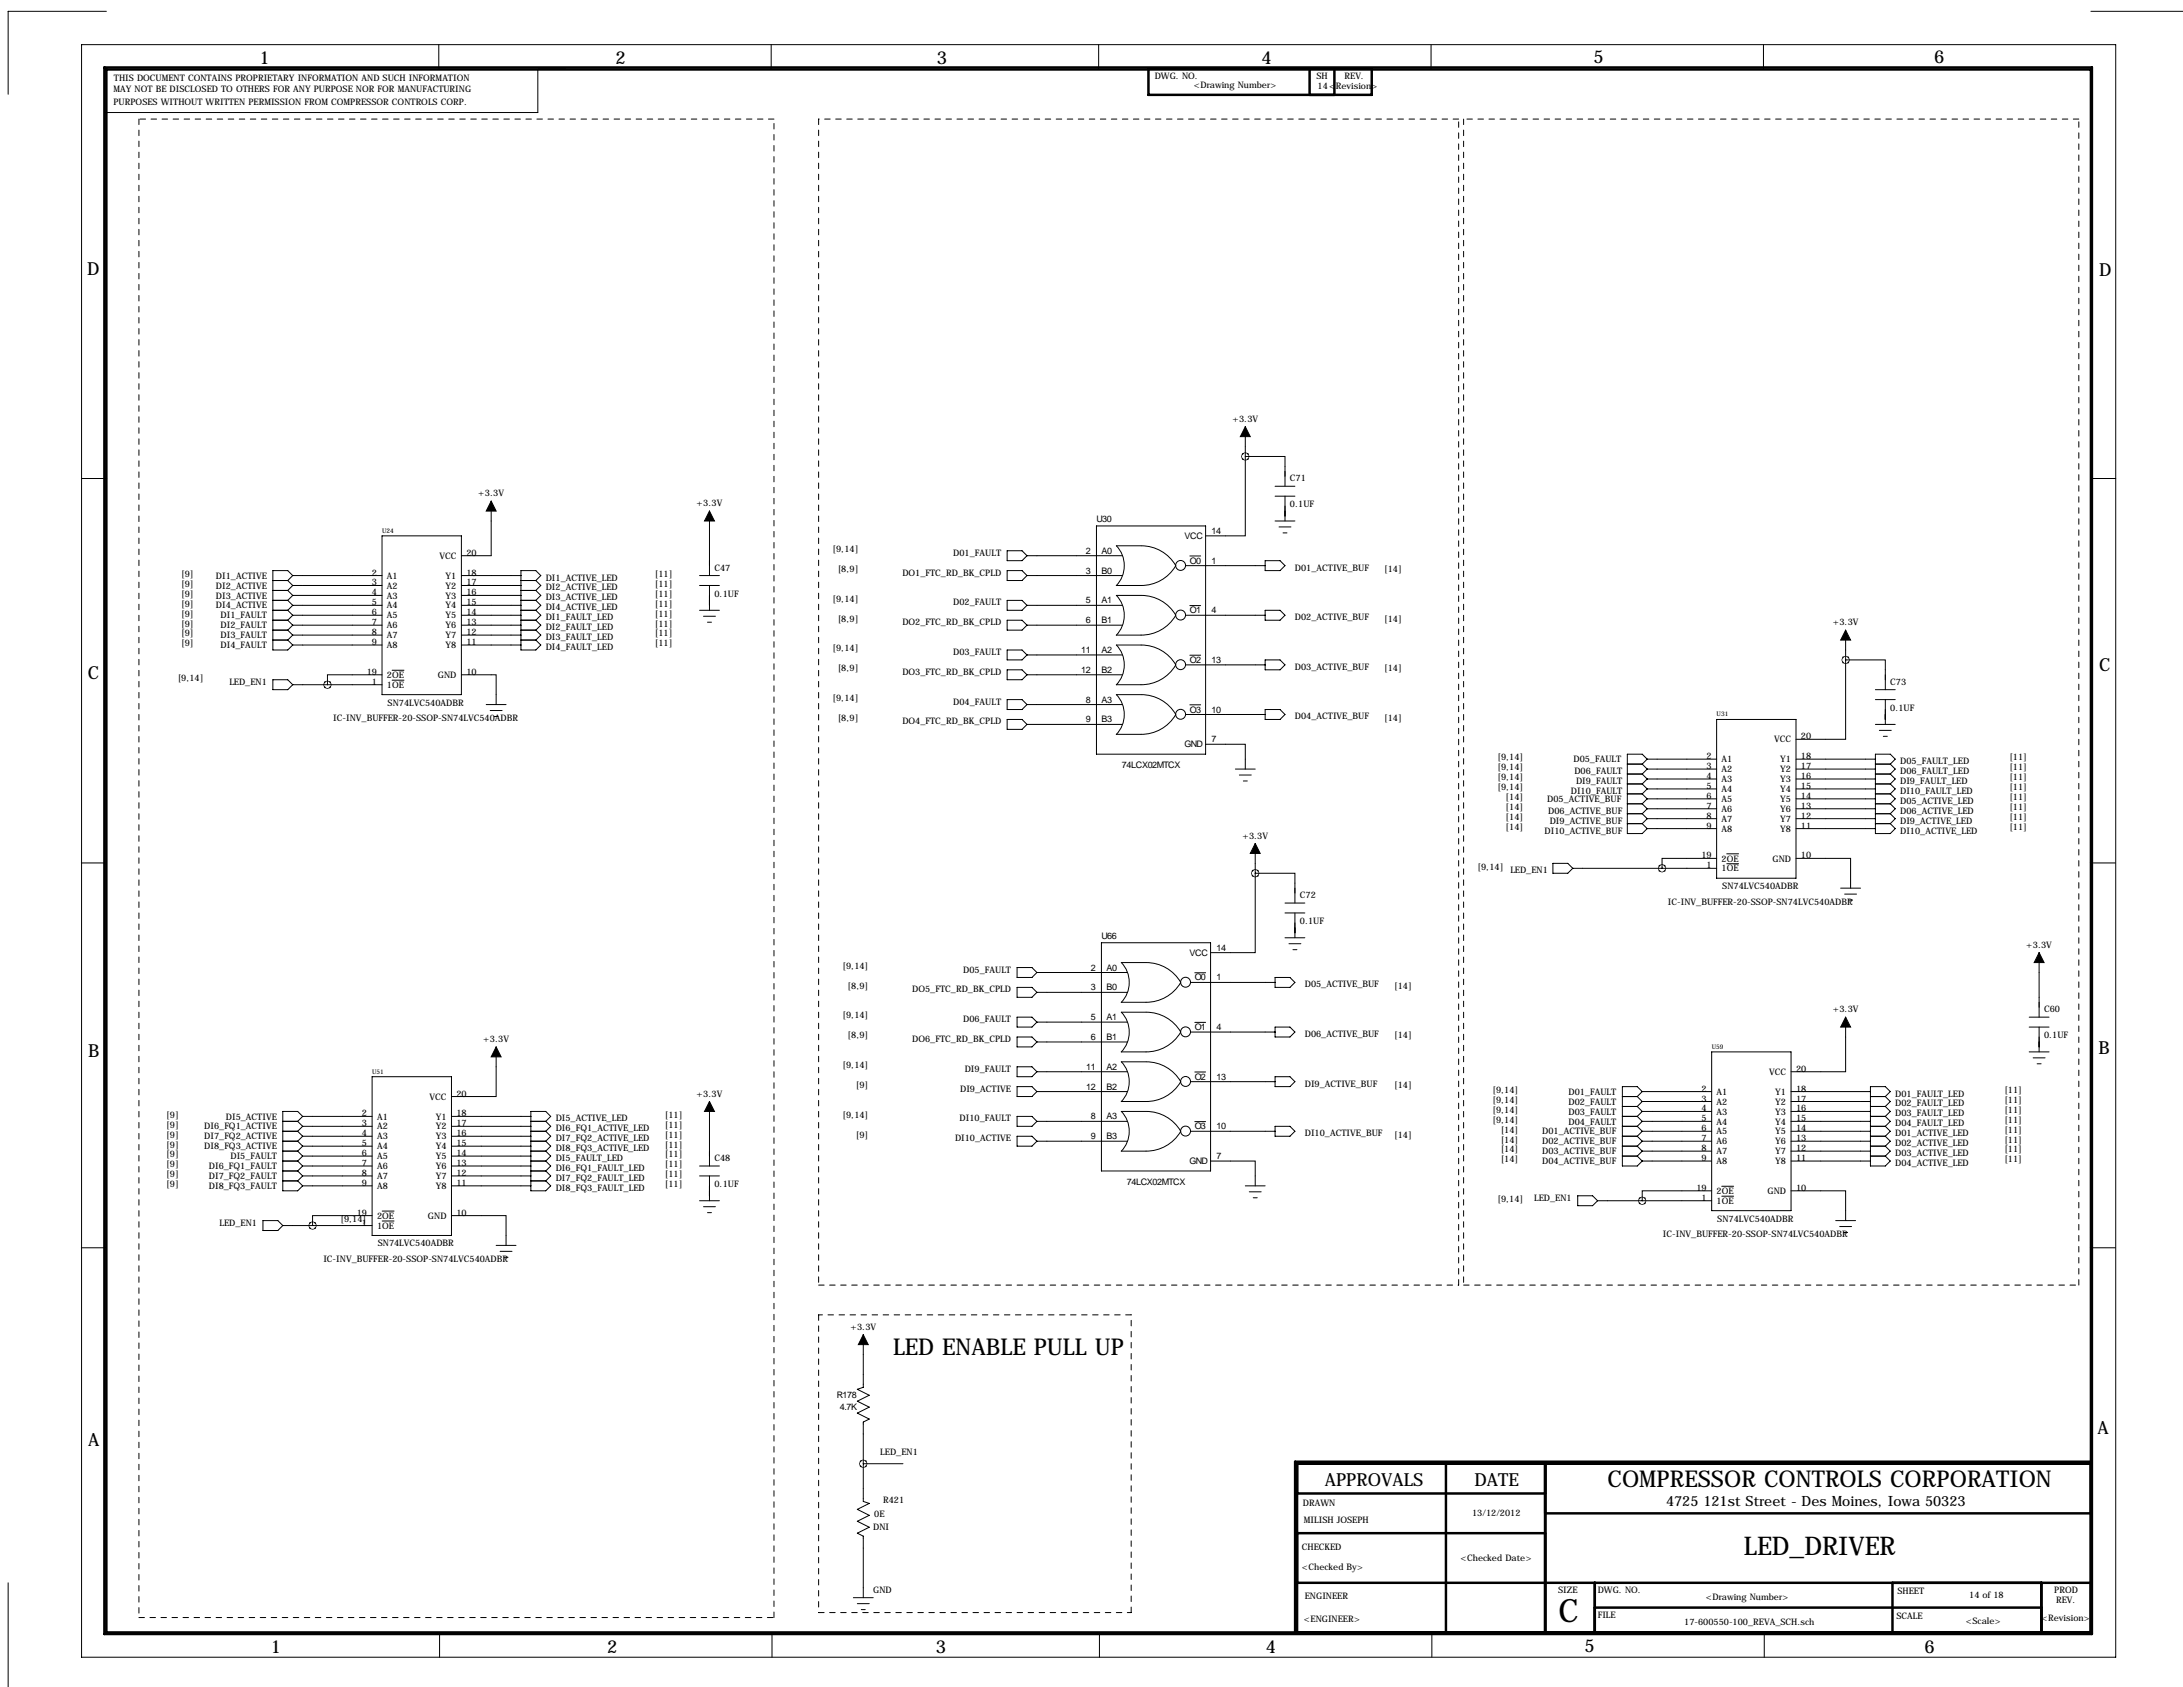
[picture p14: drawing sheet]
<svg xmlns="http://www.w3.org/2000/svg" width="559mm" height="432mm" viewBox="0 0 559 432" stroke-linecap="round" stroke-linejoin="round" font-family="sans-serif">
<defs><g id="words">
<text font-size="8.2" x="399" y="415.1">C</text>
<text font-size="6.6" x="446.4" y="398">LED_DRIVER</text>
<g font-size="5.9">
<text x="228.6" y="346.7">LED ENABLE PULL UP</text>
<text x="411.5" y="380.5">COMPRESSOR CONTROLS CORPORATION</text>
</g>
<g font-size="4.6">
<text x="66.4" y="16.3">1</text>
<text x="157.5" y="16.3">2</text>
<text x="239.8" y="16.3">3</text>
<text x="322.9" y="16.3">4</text>
<text x="407.9" y="16.1">5</text>
<text x="495.1" y="16.1">6</text>
<text x="22.4" y="70.4">D</text>
<text x="537.4" y="70.7">D</text>
<text x="22.5" y="173.7">C</text>
<text x="537.3" y="171.7">C</text>
<text x="537.2" y="269.7">B</text>
<text x="22.6" y="270.6">B</text>
<text x="22.6" y="370.1">A</text>
<text x="537" y="367">A</text>
<text x="339.1" y="380.2">APPROVALS</text>
<text x="377.4" y="380.2">DATE</text>
<text x="69.3" y="423.1">1</text>
<text x="155.4" y="423.1">2</text>
<text x="239.6" y="423.1">3</text>
<text x="324" y="423">4</text>
<text x="405.6" y="422.9">5</text>
<text x="492.7" y="423.1">6</text>
</g>
<text font-size="3.6" x="426.5" y="385.6">4725 121st Street - Des Moines, Iowa 50323</text>
<g font-size="2.3">
<text x="29.1" y="23.7">MAY NOT BE DISCLOSED TO OTHERS FOR ANY PURPOSE NOR FOR MANUFACTURING</text>
<text x="29.2" y="20.8">THIS DOCUMENT CONTAINS PROPRIETARY INFORMATION AND SUCH INFORMATION</text>
<text x="295.6" y="20.2">DWG. NO.</text>
<text x="305.6" y="22.7">&lt;Drawing Number&gt;</text>
<text x="337" y="20.2">SH</text>
<text x="337.3" y="22.9">14&lt;Revision&gt;</text>
<text x="344.2" y="20.3">REV.</text>
<text x="29.1" y="26.8">PURPOSES WITHOUT WRITTEN PERMISSION FROM COMPRESSOR CONTROLS CORP.</text>
<text x="315.5" y="108">+3.3V</text>
<text x="330.2" y="123.2">C71</text>
<text x="122.4" y="127">+3.3V</text>
<text x="178.3" y="129.5">+3.3V</text>
<text x="330.2" y="129.9">0.1UF</text>
<text x="280.7" y="133.6">U30</text>
<text x="303.2" y="137.9">VCC</text>
<text x="310.1" y="136.7">14</text>
<text x="112.5" y="143">VCC</text>
<text x="119.4" y="142.2">20</text>
<text x="213.1" y="141.3">[9,14]</text>
<text x="244" y="142.2">D01_FAULT</text>
<text x="278" y="141.7">2</text>
<text x="281.9" y="141.7">A0</text>
<text x="46.4" y="147.7">[9]</text>
<text x="55.3" y="148.1">DI1_ACTIVE</text>
<text x="95.2" y="147.3">2</text>
<text x="95.2" y="149.9">3</text>
<text x="99.1" y="148.1">A1</text>
<text x="114.1" y="148.1">Y1</text>
<text x="119.4" y="149.9">17</text>
<text x="119.4" y="147.3">18</text>
<text x="139.7" y="148.6">DI1_ACTIVE_LED</text>
<text x="167.6" y="147.7">[11]</text>
<text x="182.9" y="146.1">C47</text>
<text x="214.4" y="146.4">[8,9]</text>
<text x="231" y="147.3">DO1_FTC_RD_BK_CPLD</text>
<text x="278" y="146.8">3</text>
<text x="281.9" y="146.8">B0</text>
<text x="304.6" y="144.3">O0</text>
<text x="310.1" y="144.3">1</text>
<text x="331.5" y="146.1">D01_ACTIVE_BUF</text>
<text x="354.3" y="146.4">[14]</text>
<text x="46.4" y="150.2">[9]</text>
<text x="46.4" y="152.7">[9]</text>
<text x="46.4" y="155.3">[9]</text>
<text x="55.3" y="150.7">DI2_ACTIVE</text>
<text x="55.3" y="153.2">DI3_ACTIVE</text>
<text x="55.3" y="155.7">DI4_ACTIVE</text>
<text x="95.2" y="152.4">4</text>
<text x="95.2" y="154.9">5</text>
<text x="99.1" y="150.7">A2</text>
<text x="99.1" y="153.2">A3</text>
<text x="99.1" y="155.7">A4</text>
<text x="114.1" y="155.7">Y4</text>
<text x="114.1" y="153.2">Y3</text>
<text x="114.1" y="150.7">Y2</text>
<text x="119.4" y="154.9">15</text>
<text x="119.4" y="152.4">16</text>
<text x="139.7" y="151.1">DI2_ACTIVE_LED</text>
<text x="139.7" y="153.7">DI3_ACTIVE_LED</text>
<text x="167.6" y="150.2">[11]</text>
<text x="167.6" y="152.7">[11]</text>
<text x="167.6" y="155.3">[11]</text>
<text x="182.9" y="152.7">0.1UF</text>
<text x="213.1" y="154">[9,14]</text>
<text x="244" y="154.9">D02_FAULT</text>
<text x="278" y="154.4">5</text>
<text x="281.9" y="154.4">A1</text>
<text x="46.4" y="157.8">[9]</text>
<text x="46.4" y="160.4">[9]</text>
<text x="56.5" y="158.3">DI1_FAULT</text>
<text x="56.5" y="160.8">DI2_FAULT</text>
<text x="95.2" y="157.5">6</text>
<text x="95.2" y="160">7</text>
<text x="99.1" y="158.3">A5</text>
<text x="99.1" y="160.8">A6</text>
<text x="114.1" y="160.8">Y6</text>
<text x="114.1" y="158.3">Y5</text>
<text x="119.4" y="160">13</text>
<text x="119.4" y="157.5">14</text>
<text x="139.7" y="156.2">DI4_ACTIVE_LED</text>
<text x="139.7" y="158.8">DI1_FAULT_LED</text>
<text x="139.7" y="161.3">DI2_FAULT_LED</text>
<text x="167.6" y="157.8">[11]</text>
<text x="167.6" y="160.4">[11]</text>
<text x="214.4" y="159.1">[8,9]</text>
<text x="231" y="160">DO2_FTC_RD_BK_CPLD</text>
<text x="278" y="159.5">6</text>
<text x="281.9" y="159.5">B1</text>
<text x="304.6" y="157">O1</text>
<text x="310.1" y="157">4</text>
<text x="331.5" y="158.8">D02_ACTIVE_BUF</text>
<text x="354.3" y="159.1">[14]</text>
<text x="469.1" y="160">+3.3V</text>
<text x="46.4" y="162.9">[9]</text>
<text x="46.4" y="165.4">[9]</text>
<text x="56.5" y="163.4">DI3_FAULT</text>
<text x="56.5" y="165.9">DI4_FAULT</text>
<text x="95.2" y="162.6">8</text>
<text x="95.2" y="165.1">9</text>
<text x="99.1" y="163.4">A7</text>
<text x="99.1" y="165.9">A8</text>
<text x="114.1" y="165.9">Y8</text>
<text x="114.1" y="163.4">Y7</text>
<text x="119.4" y="165.1">11</text>
<text x="119.4" y="162.6">12</text>
<text x="139.7" y="163.8">DI3_FAULT_LED</text>
<text x="139.7" y="166.4">DI4_FAULT_LED</text>
<text x="167.6" y="162.9">[11]</text>
<text x="167.6" y="165.4">[11]</text>
<text x="213.1" y="166.7">[9,14]</text>
<text x="244" y="167.6">D03_FAULT</text>
<text x="276.8" y="167.1">11</text>
<text x="281.9" y="167.1">A2</text>
<text x="93.9" y="172.7">19</text>
<text x="99.1" y="173.5">2OE</text>
<text x="112.1" y="173.5">GND</text>
<text x="119.4" y="172.7">10</text>
<text x="214.4" y="171.8">[8,9]</text>
<text x="231" y="172.7">DO3_FTC_RD_BK_CPLD</text>
<text x="276.8" y="172.2">12</text>
<text x="281.9" y="172.2">B2</text>
<text x="304.6" y="169.7">O2</text>
<text x="310.1" y="169.7">13</text>
<text x="331.5" y="171.5">D03_ACTIVE_BUF</text>
<text x="354.3" y="171.8">[14]</text>
<text x="45.5" y="174.3">[9,14]</text>
<text x="58.7" y="175.3">LED_EN1</text>
<text x="95.2" y="175.3">1</text>
<text x="99.1" y="176.1">1OE</text>
<text x="213.1" y="179.4">[9,14]</text>
<text x="278" y="179.8">8</text>
<text x="281.9" y="179.8">A3</text>
<text x="483.9" y="175.3">C73</text>
<text x="85.3" y="184.7">IC-INV_BUFFER-20-SSOP-SN74LVC540ADBR</text>
<text x="99.2" y="180.6">SN74LVC540ADBR</text>
<text x="214.4" y="184.5">[8,9]</text>
<text x="231" y="185.4">DO4_FTC_RD_BK_CPLD</text>
<text x="244" y="180.3">D04_FAULT</text>
<text x="278" y="184.9">9</text>
<text x="281.9" y="184.9">B3</text>
<text x="304.6" y="182.4">O3</text>
<text x="310.1" y="182.4">10</text>
<text x="331.5" y="184.1">D04_ACTIVE_BUF</text>
<text x="354.3" y="184.5">[14]</text>
<text x="483.9" y="182">0.1UF</text>
<text x="303.2" y="191.3">GND</text>
<text x="310.1" y="190">7</text>
<text x="454.1" y="190">VCC</text>
<text x="461" y="189.2">20</text>
<text x="287.2" y="196.6">74LCX02MTCX</text>
<text x="383.3" y="194.7">[9,14]</text>
<text x="383.3" y="197.2">[9,14]</text>
<text x="402.8" y="195.1">D05_FAULT</text>
<text x="436.8" y="194.3">2</text>
<text x="436.8" y="196.8">3</text>
<text x="440.7" y="195.1">A1</text>
<text x="440.7" y="197.7">A2</text>
<text x="455.7" y="197.7">Y2</text>
<text x="455.7" y="195.1">Y1</text>
<text x="461" y="196.8">17</text>
<text x="461" y="194.3">18</text>
<text x="486.4" y="195.6">D05_FAULT_LED</text>
<text x="514.3" y="194.7">[11]</text>
<text x="514.3" y="197.2">[11]</text>
<text x="383.3" y="199.7">[9,14]</text>
<text x="383.3" y="202.3">[9,14]</text>
<text x="402.1" y="203.2">DI10_FAULT</text>
<text x="403" y="198.1">D06_FAULT</text>
<text x="403.4" y="200.7">DI9_FAULT</text>
<text x="436.8" y="199.4">4</text>
<text x="436.8" y="201.9">5</text>
<text x="440.7" y="200.2">A3</text>
<text x="440.7" y="202.7">A4</text>
<text x="455.7" y="202.7">Y4</text>
<text x="455.7" y="200.2">Y3</text>
<text x="461" y="201.9">15</text>
<text x="461" y="199.4">16</text>
<text x="486.4" y="198.1">D06_FAULT_LED</text>
<text x="486.4" y="200.7">DI9_FAULT_LED</text>
<text x="486.4" y="203.2">DI10_FAULT_LED</text>
<text x="514.3" y="199.7">[11]</text>
<text x="514.3" y="202.3">[11]</text>
<text x="385.4" y="204.8">[14]</text>
<text x="385.4" y="207.4">[14]</text>
<text x="385.4" y="209.9">[14]</text>
<text x="396.1" y="205.3">D05_ACTIVE_BUF</text>
<text x="396.3" y="208.3">D06_ACTIVE_BUF</text>
<text x="436.8" y="204.5">6</text>
<text x="436.8" y="207">7</text>
<text x="436.8" y="209.5">8</text>
<text x="440.7" y="205.3">A5</text>
<text x="440.7" y="207.8">A6</text>
<text x="455.7" y="207.8">Y6</text>
<text x="455.7" y="205.3">Y5</text>
<text x="461" y="209.5">12</text>
<text x="461" y="207">13</text>
<text x="461" y="204.5">14</text>
<text x="486.4" y="205.7">D05_ACTIVE_LED</text>
<text x="486.4" y="208.3">D06_ACTIVE_LED</text>
<text x="514.3" y="204.8">[11]</text>
<text x="514.3" y="207.4">[11]</text>
<text x="514.3" y="209.9">[11]</text>
<text x="318" y="214.6">+3.3V</text>
<text x="385.4" y="212.4">[14]</text>
<text x="395.4" y="213.4">DI10_ACTIVE_BUF</text>
<text x="396.7" y="210.8">DI9_ACTIVE_BUF</text>
<text x="436.8" y="212.1">9</text>
<text x="440.7" y="210.4">A7</text>
<text x="440.7" y="212.9">A8</text>
<text x="455.7" y="212.9">Y8</text>
<text x="455.7" y="210.4">Y7</text>
<text x="461" y="212.1">11</text>
<text x="486.4" y="210.8">DI9_ACTIVE_LED</text>
<text x="486.4" y="213.4">DI10_ACTIVE_LED</text>
<text x="514.3" y="212.4">[11]</text>
<text x="435.5" y="219.7">19</text>
<text x="440.7" y="220.5">2OE</text>
<text x="453.7" y="220.5">GND</text>
<text x="461" y="219.7">10</text>
<text x="378.2" y="222.6">[9,14]</text>
<text x="386.6" y="223.5">LED_EN1</text>
<text x="436.8" y="222.2">1</text>
<text x="440.7" y="223.1">1OE</text>
<text x="440.8" y="227.6">SN74LVC540ADBR</text>
<text x="332.7" y="229.9">C72</text>
<text x="426.9" y="231.6">IC-INV_BUFFER-20-SSOP-SN74LVC540ADBR</text>
<text x="332.7" y="236.6">0.1UF</text>
<text x="281.9" y="240.3">U66</text>
<text x="304.5" y="244.6">VCC</text>
<text x="311.4" y="243.3">14</text>
<text x="518.7" y="242.6">+3.3V</text>
<text x="215.7" y="248">[9,14]</text>
<text x="246.6" y="248.9">D05_FAULT</text>
<text x="279.2" y="248.4">2</text>
<text x="283.2" y="248.4">A0</text>
<text x="305.8" y="251">O0</text>
<text x="311.4" y="251">1</text>
<text x="217" y="253.1">[8,9]</text>
<text x="233.5" y="254">DO5_FTC_RD_BK_CPLD</text>
<text x="279.2" y="253.5">3</text>
<text x="283.2" y="253.5">B0</text>
<text x="334" y="252.7">D05_ACTIVE_BUF</text>
<text x="356.9" y="253.1">[14]</text>
<text x="215.7" y="260.7">[9,14]</text>
<text x="246.6" y="261.6">D06_FAULT</text>
<text x="279.2" y="261.1">5</text>
<text x="283.2" y="261.1">A1</text>
<text x="305.8" y="263.7">O1</text>
<text x="311.4" y="263.7">4</text>
<text x="469.1" y="259.1">+3.3V</text>
<text x="523.2" y="259.1">C60</text>
<text x="123.7" y="266.7">+3.3V</text>
<text x="217" y="265.8">[8,9]</text>
<text x="233.5" y="266.7">DO6_FTC_RD_BK_CPLD</text>
<text x="279.2" y="266.2">6</text>
<text x="283.2" y="266.2">B1</text>
<text x="334" y="265.4">D06_ACTIVE_BUF</text>
<text x="356.9" y="265.8">[14]</text>
<text x="523.2" y="265.8">0.1UF</text>
<text x="215.7" y="273.4">[9,14]</text>
<text x="247" y="274.3">DI9_FAULT</text>
<text x="278" y="273.8">11</text>
<text x="283.2" y="273.8">A2</text>
<text x="452.9" y="275.1">VCC</text>
<text x="459.7" y="274.3">20</text>
<text x="110" y="281.5">VCC</text>
<text x="116.8" y="280.7">20</text>
<text x="178.3" y="280.7">+3.3V</text>
<text x="219.1" y="278.5">[9]</text>
<text x="245.8" y="279.4">DI9_ACTIVE</text>
<text x="278" y="278.9">12</text>
<text x="283.2" y="278.9">B2</text>
<text x="305.8" y="276.4">O2</text>
<text x="311.4" y="276.4">13</text>
<text x="334" y="278.1">DI9_ACTIVE_BUF</text>
<text x="356.9" y="278.5">[14]</text>
<text x="382" y="279.7">[9,14]</text>
<text x="401.5" y="280.2">D01_FAULT</text>
<text x="435.6" y="279.4">2</text>
<text x="435.6" y="281.9">3</text>
<text x="439.4" y="280.2">A1</text>
<text x="454.4" y="280.2">Y1</text>
<text x="459.7" y="281.9">17</text>
<text x="459.7" y="279.4">18</text>
<text x="485.1" y="280.7">D01_FAULT_LED</text>
<text x="513.1" y="279.7">[11]</text>
<text x="42.6" y="286.1">[9]</text>
<text x="57.8" y="286.6">DI5_ACTIVE</text>
<text x="92.7" y="285.8">2</text>
<text x="96.5" y="286.6">A1</text>
<text x="111.5" y="286.6">Y1</text>
<text x="116.8" y="285.8">18</text>
<text x="142.2" y="287">DI5_ACTIVE_LED</text>
<text x="170.2" y="286.1">[11]</text>
<text x="215.7" y="286.1">[9,14]</text>
<text x="245.6" y="287">DI10_FAULT</text>
<text x="279.2" y="286.5">8</text>
<text x="283.2" y="286.5">A3</text>
<text x="382" y="282.3">[9,14]</text>
<text x="382" y="284.8">[9,14]</text>
<text x="382" y="287.4">[9,14]</text>
<text x="401.5" y="282.7">D02_FAULT</text>
<text x="401.5" y="285.3">D03_FAULT</text>
<text x="401.5" y="287.8">D04_FAULT</text>
<text x="435.6" y="284.5">4</text>
<text x="435.6" y="287">5</text>
<text x="439.4" y="282.7">A2</text>
<text x="439.4" y="285.3">A3</text>
<text x="439.4" y="287.8">A4</text>
<text x="454.4" y="287.8">Y4</text>
<text x="454.4" y="285.3">Y3</text>
<text x="454.4" y="282.7">Y2</text>
<text x="459.7" y="287">15</text>
<text x="459.7" y="284.5">16</text>
<text x="485.1" y="283.2">D02_FAULT_LED</text>
<text x="485.1" y="285.8">D03_FAULT_LED</text>
<text x="513.1" y="282.3">[11]</text>
<text x="513.1" y="284.8">[11]</text>
<text x="513.1" y="287.4">[11]</text>
<text x="42.6" y="288.6">[9]</text>
<text x="42.6" y="291.2">[9]</text>
<text x="42.6" y="293.7">[9]</text>
<text x="52.3" y="289.1">DI6_FQ1_ACTIVE</text>
<text x="52.3" y="291.6">DI7_FQ2_ACTIVE</text>
<text x="92.7" y="288.3">3</text>
<text x="92.7" y="290.8">4</text>
<text x="92.7" y="293.4">5</text>
<text x="96.5" y="289.1">A2</text>
<text x="96.5" y="291.6">A3</text>
<text x="111.5" y="291.6">Y3</text>
<text x="111.5" y="289.1">Y2</text>
<text x="116.8" y="293.4">15</text>
<text x="116.8" y="290.8">16</text>
<text x="116.8" y="288.3">17</text>
<text x="142.2" y="289.6">DI6_FQ1_ACTIVE_LED</text>
<text x="142.2" y="292.1">DI7_FQ2_ACTIVE_LED</text>
<text x="170.2" y="288.6">[11]</text>
<text x="170.2" y="291.2">[11]</text>
<text x="170.2" y="293.7">[11]</text>
<text x="219.1" y="291.2">[9]</text>
<text x="244.5" y="292.1">DI10_ACTIVE</text>
<text x="279.2" y="291.6">9</text>
<text x="283.2" y="291.6">B3</text>
<text x="305.8" y="289.1">O3</text>
<text x="311.4" y="289.1">10</text>
<text x="334" y="290.8">DI10_ACTIVE_BUF</text>
<text x="356.9" y="291.2">[14]</text>
<text x="384.1" y="289.9">[14]</text>
<text x="384.1" y="292.4">[14]</text>
<text x="394.8" y="290.4">D01_ACTIVE_BUF</text>
<text x="394.8" y="292.9">D02_ACTIVE_BUF</text>
<text x="435.6" y="289.6">6</text>
<text x="435.6" y="292.1">7</text>
<text x="439.4" y="290.4">A5</text>
<text x="439.4" y="292.9">A6</text>
<text x="454.4" y="292.9">Y6</text>
<text x="454.4" y="290.4">Y5</text>
<text x="459.7" y="292.1">13</text>
<text x="459.7" y="289.6">14</text>
<text x="485.1" y="288.3">D04_FAULT_LED</text>
<text x="485.1" y="290.8">D01_ACTIVE_LED</text>
<text x="485.1" y="293.4">D02_ACTIVE_LED</text>
<text x="513.1" y="289.9">[11]</text>
<text x="513.1" y="292.4">[11]</text>
<text x="42.6" y="296.3">[9]</text>
<text x="42.6" y="298.8">[9]</text>
<text x="52.3" y="294.2">DI8_FQ3_ACTIVE</text>
<text x="53.5" y="299.3">DI6_FQ1_FAULT</text>
<text x="59" y="296.7">DI5_FAULT</text>
<text x="92.7" y="295.9">6</text>
<text x="92.7" y="298.4">7</text>
<text x="96.5" y="294.2">A4</text>
<text x="96.5" y="296.7">A5</text>
<text x="96.5" y="299.3">A6</text>
<text x="111.5" y="299.3">Y6</text>
<text x="111.5" y="296.7">Y5</text>
<text x="111.5" y="294.2">Y4</text>
<text x="116.8" y="298.4">13</text>
<text x="116.8" y="295.9">14</text>
<text x="142.2" y="294.6">DI8_FQ3_ACTIVE_LED</text>
<text x="142.2" y="297.2">DI5_FAULT_LED</text>
<text x="142.2" y="299.7">DI6_FQ1_FAULT_LED</text>
<text x="170.2" y="296.3">[11]</text>
<text x="170.2" y="298.8">[11]</text>
<text x="182.9" y="297.2">C48</text>
<text x="304.5" y="297.9">GND</text>
<text x="311.4" y="296.7">7</text>
<text x="384.1" y="295">[14]</text>
<text x="384.1" y="297.5">[14]</text>
<text x="394.8" y="295.4">D03_ACTIVE_BUF</text>
<text x="394.8" y="298">D04_ACTIVE_BUF</text>
<text x="435.6" y="294.6">8</text>
<text x="435.6" y="297.2">9</text>
<text x="439.4" y="295.4">A7</text>
<text x="439.4" y="298">A8</text>
<text x="454.4" y="298">Y8</text>
<text x="454.4" y="295.4">Y7</text>
<text x="459.7" y="297.2">11</text>
<text x="459.7" y="294.6">12</text>
<text x="485.1" y="295.9">D03_ACTIVE_LED</text>
<text x="485.1" y="298.4">D04_ACTIVE_LED</text>
<text x="513.1" y="295">[11]</text>
<text x="513.1" y="297.5">[11]</text>
<text x="42.6" y="301.3">[9]</text>
<text x="42.6" y="303.9">[9]</text>
<text x="53.5" y="301.8">DI7_FQ2_FAULT</text>
<text x="53.5" y="304.3">DI8_FQ3_FAULT</text>
<text x="92.7" y="301">8</text>
<text x="92.7" y="303.5">9</text>
<text x="96.5" y="301.8">A7</text>
<text x="96.5" y="304.3">A8</text>
<text x="111.5" y="304.3">Y8</text>
<text x="111.5" y="301.8">Y7</text>
<text x="116.8" y="303.5">11</text>
<text x="116.8" y="301">12</text>
<text x="142.2" y="302.3">DI7_FQ2_FAULT_LED</text>
<text x="142.2" y="304.8">DI8_FQ3_FAULT_LED</text>
<text x="170.2" y="301.3">[11]</text>
<text x="170.2" y="303.9">[11]</text>
<text x="182.9" y="303.9">0.1UF</text>
<text x="288.5" y="303.3">74LCX02MTCX</text>
<text x="434.2" y="304.8">19</text>
<text x="439.4" y="305.6">2OE</text>
<text x="452.5" y="305.6">GND</text>
<text x="459.7" y="304.8">10</text>
<text x="91.3" y="311.1">19</text>
<text x="96.5" y="312">2OE</text>
<text x="109.6" y="312">GND</text>
<text x="116.8" y="311.1">10</text>
<text x="383.3" y="307.7">[9,14]</text>
<text x="392.7" y="307.3">LED_EN1</text>
<text x="435.6" y="307.3">1</text>
<text x="439.4" y="308.1">1OE</text>
<text x="56.2" y="313.7">LED_EN1</text>
<text x="87.1" y="312.8">[9,14]</text>
<text x="92.7" y="313.7">1</text>
<text x="96.5" y="314.5">1OE</text>
<text x="425.7" y="316.7">IC-INV_BUFFER-20-SSOP-SN74LVC540ADBR</text>
<text x="439.6" y="312.7">SN74LVC540ADBR</text>
<text x="82.8" y="323.1">IC-INV_BUFFER-20-SSOP-SN74LVC540ADBR</text>
<text x="96.7" y="319">SN74LVC540ADBR</text>
<text x="217.7" y="340.4">+3.3V</text>
<text x="214.2" y="357.9">R178</text>
<text x="215" y="360.9">4.7K</text>
<text x="225.3" y="372.5">LED_EN1</text>
<text x="223.8" y="388.2">0E</text>
<text x="226.1" y="384.8">R421</text>
<text x="333.5" y="385.6">DRAWN</text>
<text x="333.8" y="389.9">MILISH JOSEPH</text>
<text x="376.8" y="388.2">13/12/2012</text>
<text x="223.5" y="391.5">DNI</text>
<text x="333.2" y="396.7">CHECKED</text>
<text x="333.2" y="401.8">&lt;Checked By&gt;</text>
<text x="373.9" y="399.6">&lt;Checked Date&gt;</text>
<text x="223.5" y="407.7">GND</text>
<text x="398.8" y="407.7">SIZE</text>
<text x="409" y="407.7">DWG. NO.</text>
<text x="485.7" y="407.9">SHEET</text>
<text x="525.8" y="407.7">PROD</text>
<text x="334" y="409.2">ENGINEER</text>
<text x="436.7" y="409.5">&lt;Drawing Number&gt;</text>
<text x="504.1" y="409">14 of 18</text>
<text x="526.3" y="410.2">REV.</text>
<text x="333.8" y="415">&lt;ENGINEER&gt;</text>
<text x="409" y="414">FILE</text>
<text x="431.1" y="415.8">17-600550-100_REVA_SCH.sch</text>
<text x="485.4" y="414.3">SCALE</text>
<text x="503.2" y="415.6">&lt;Scale&gt;</text>
<text x="522.6" y="414.8">&lt;Revision&gt;</text>
</g>
<g font-size="1.6">
<text x="97.8" y="136.4">U24</text>
<text x="439.4" y="183.4">U31</text>
<text x="438.1" y="268.5">U59</text>
<text x="95.2" y="274.8">U51</text>
</g>
</g></defs>
<g fill="none" stroke="#000" stroke-width=".26">
<path d="M20.9 11.4h520.7v412.8h-520.7zM27.2 2.9h-25.1v21.2M112.3 11.4v6.4M144.8 17.7h-7.1v11.1h-110.9M197.4 11.4v6.4M281.2 11.4v6.4M366.3 11.4v6.4M451.4 11.4v6.4M535.2 2.9h23.6M318.8 116.8v20.4h-10.2M318.8 116.8h10.1v7.7M318.8 109.2v7.6"/>
<path d="M20.9 122.5h6.4M97.8 137.2h20.3v40.6h-20.3zM125.7 128.3v13.9h-7.6M181.6 130.8v16.5M280.7 134.6h27.9v58.4h-27.9zM285.8 139.7h6.3M285.8 139.7a7.2 7.2 0 0 1 2 5.1M292.2 139.7a10.2 10.2 0 0 1 8.8 5.1M326.4 124.5h5.1M326.4 127h5.1M326.4 133.3h5.1M327.4 134.9h3.1"/>
<path d="M328.4 136.4h1M328.9 127v6.3M535.2 122.5h6.4M69.8 148.6h3.9M69.8 151.1h3.9M69.8 153.7h3.9M69.8 156.2h3.9M69.8 158.8h3.9M73.7 148.6l1.2 1.3M73.7 151.1l1.2 1.3M73.7 153.7l1.2 1.2M73.7 156.2l1.2 1.3"/>
<path d="M73.7 158.8l1.2 1.2M74.9 147.3h22.9M74.9 149.9h22.9M74.9 152.4h22.9M74.9 154.9h22.9M74.9 157.5h22.9M74.9 147.3l-1.2 1.3M74.9 147.3l-1.2-1.3h-3.9v20.4h3.9l1.2-1.3M74.9 149.9l-1.2 1.2M74.9 152.4l-1.2 1.3M74.9 154.9l-1.2 1.3M74.9 157.5l-1.2 1.3"/>
<path d="M118.1 147.3h15.2M118.1 149.9h15.2M118.1 152.4h15.2M118.1 154.9h15.2M118.1 157.5h15.2M133.3 148.6h3.9M133.3 151.1h3.9M133.3 153.7h3.9M133.3 156.2h3.9M133.3 158.8h3.9M137.2 148.6l1.2-1.3-1.2-1.3h-3.9v20.4h3.9l1.2-1.3-1.2-1.3M137.2 148.6l1.2 1.3-1.2 1.2"/>
<path d="M137.2 151.1l1.2 1.3-1.2 1.3M137.2 153.7l1.2 1.2-1.2 1.3M137.2 156.2l1.2 1.3-1.2 1.3M137.2 158.8l1.2 1.2-1.2 1.3M179.1 147.3h5M179.1 149.9h5M179.1 156.2h5M180.1 157.7h3M181.1 159.3h1M181.6 149.9v6.3M257.8 146h3.8l1.3 1.3-1.3 1.3h-3.8zM257.8 153.7h3.8l1.3 1.2-1.3 1.3h-3.8z"/>
<path d="M257.8 158.8h3.8l1.3 1.2-1.3 1.3h-3.8zM257.8 141h3.8l1.3 1.2-1.3 1.3h-3.8zM262.9 147.3h24.4M262.9 154.9h24.4M262.9 142.2h24.4M285.8 152.4h6.3M285.8 152.4a7.2 7.2 0 0 1 2 5.1M287.8 144.9a7.1 7.1 0 0 1-2 5h6.3a10.2 10.2 0 0 0 8.8-5M287.8 157.6a7.2 7.2 0 0 1-2.1 5M292.2 152.4a10.2 10.2 0 0 1 8.8 5.1M300.9 157.6a10.2 10.2 0 0 1-8.8 5h-6.3M303.5 157.5h20.3"/>
<path d="M303.5 144.8h20.3M304.6 142.3h2.7M304.6 155h2.7M323.8 143.5h3.9l1.2 1.3-1.2 1.2h-3.9zM323.8 156.2h3.9l1.2 1.3-1.2 1.3h-3.9zM69.8 174h3.9l1.2 1.3-1.2 1.2h-3.9zM69.8 161.3h3.9M69.8 163.8h3.9M73.7 161.3l1.2 1.3M73.7 163.8l1.2 1.3M74.9 160h22.9M74.9 162.6h22.9"/>
<path d="M74.9 165.1h22.9M74.9 175.3h22.9M74.9 160l-1.2 1.3M74.9 162.6l-1.2 1.2M97.8 172.7h-14v2.6M100.4 171.6h3M100.4 174.1h3M118.1 172.7h8.9v7.6M118.1 160h15.2M118.1 162.6h15.2M118.1 165.1h15.2M133.3 161.3h3.9"/>
<path d="M133.3 163.8h3.9M137.2 161.3l1.2 1.3-1.2 1.2M257.8 179.1h3.8l1.3 1.2-1.3 1.3h-3.8zM257.8 166.4h3.8l1.3 1.2-1.3 1.3h-3.8zM257.8 171.4h3.8l1.3 1.3-1.3 1.3h-3.8zM262.9 160h24.4M262.9 172.7h24.4M262.9 167.6h24.4M285.8 177.8h6.3M285.8 165.1h6.3M285.8 177.8a7.2 7.2 0 0 1 2 5.1M285.8 165.1a7.2 7.2 0 0 1 2 5.1"/>
<path d="M287.8 170.3a7.2 7.2 0 0 1-2.1 5h6.4a10.2 10.2 0 0 0 8.8-5M292.2 177.8a10.2 10.2 0 0 1 8.8 5.1M292.2 165.1a10.2 10.2 0 0 1 8.8 5.1M303.5 170.2h20.3M304.6 167.7h2.7M323.8 168.9h3.9l1.2 1.3-1.2 1.2h-3.9zM472.4 168.9v20.3h-12.7M472.4 168.9h10.2v7.6M472.4 161.3v7.6M480.1 176.5h5M480.1 179.1h5M482.6 179.1v6.3"/>
<path d="M124.5 180.3h5M125.5 181.9h3M126.5 183.4h1M257.8 184.1h3.8l1.3 1.3-1.3 1.3h-3.8zM262.9 180.3h24.4M262.9 185.4h24.4M287.8 183a7.2 7.2 0 0 1-2.1 5M300.9 183a10.2 10.2 0 0 1-8.8 5h-6.3M303.5 182.9h20.3M304.6 180.4h2.7M308.6 190.5h10.2v6.3M316.2 196.8h5.1"/>
<path d="M317.2 198.4h3.1M318.3 199.9h1M323.8 181.6h3.9l1.2 1.3-1.2 1.2h-3.9zM416.6 195.6h3.8M416.6 198.1h3.8M420.4 195.6l1.2 1.2M420.4 198.1l1.2 1.3M421.6 194.3l-1.2-1.3h-3.8v20.4h3.8l1.2-1.3M421.6 194.3h17.8M421.6 196.8h17.8M421.6 199.4h17.8M421.6 194.3l-1.2 1.3"/>
<path d="M421.6 196.8l-1.2 1.3M421.6 199.4l-1.2 1.3M439.4 184.1h20.3v40.7h-20.3zM459.7 194.3h20.4M459.7 196.8h20.4M459.7 199.4h20.4M480.1 185.4h5M480.1 195.6h3.8M480.1 198.1h3.8M481.1 186.9h3M482.1 188.5h1M483.9 195.6l1.2-1.3-1.2-1.3h-3.8v20.4h3.8l1.2-1.3-1.2-1.3"/>
<path d="M483.9 195.6l1.2 1.2-1.2 1.3M483.9 198.1l1.2 1.3-1.2 1.3M321.3 215.9v7.6M416.6 205.7h3.8M416.6 203.2h3.8M416.6 208.3h3.8M416.6 210.8h3.8M416.6 200.7h3.8M420.4 203.2l1.2 1.3M420.4 205.7l1.2 1.3M420.4 208.3l1.2 1.2M420.4 210.8l1.2 1.3"/>
<path d="M420.4 200.7l1.2 1.2M421.6 201.9h17.8M421.6 204.5h17.8M421.6 207h17.8M421.6 209.5h17.8M421.6 212.1h17.8M421.6 204.5l-1.2 1.2M421.6 207l-1.2 1.3M421.6 209.5l-1.2 1.3M421.6 201.9l-1.2 1.3M439.4 219.7h-14v2.5M442 218.5h3"/>
<path d="M459.7 219.7h14v7.6M459.7 201.9h20.4M459.7 204.5h20.4M459.7 207h20.4M459.7 209.5h20.4M459.7 212.1h20.4M480.1 205.7h3.8M480.1 203.2h3.8M480.1 208.3h3.8M480.1 210.8h3.8M480.1 200.7h3.8M483.9 203.2l1.2 1.3-1.2 1.2"/>
<path d="M483.9 205.7l1.2 1.3-1.2 1.3M483.9 208.3l1.2 1.2-1.2 1.3M483.9 200.7l1.2 1.2-1.2 1.3M20.8 220.9h6.4M321.3 223.5v20.3h-11.4M321.3 223.5h10.2v7.6M328.9 231.1h5.1M328.9 233.7h5.1M331.5 233.7v6.3M397.5 221h3.8l1.3 1.2-1.3 1.3h-3.8zM402.6 222.2h36.8M442 221.1h3"/>
<path d="M471.2 227.3h5M472.2 228.9h3M473.2 230.4h1M535.1 220.9h6.4M260.3 247.6h3.9l1.2 1.3-1.2 1.3h-3.9zM260.3 252.7h3.9l1.2 1.3-1.2 1.3h-3.9zM265.4 248.9h23.1M265.4 254h23.1M281.9 241.3h28v58.4h-28zM287 259.1h6.4M287 259.1a7.2 7.2 0 0 1 2.1 5M289.1 251.6a7.1 7.1 0 0 1-2.1 4.9h6.3a10.2 10.2 0 0 0 8.9-4.9"/>
<path d="M293.4 246.4h-6.4a7.2 7.2 0 0 1 2.1 5M293.4 246.4a10.2 10.2 0 0 1 8.9 5.1M293.4 259.1a10.2 10.2 0 0 1 8.9 5.1M304.8 251.5h21.6M305.8 249h2.8M326.4 250.2h3.8l1.3 1.3-1.3 1.2h-3.8zM328.9 240h5.1M329.9 241.6h3.1M331 243.1h1M522 243.8v16.5M95.2 275.6h20.4v40.6h-20.4zM127 268v12.7h-11.4"/>
<path d="M260.3 273h3.9l1.2 1.3-1.2 1.3h-3.9zM260.3 278.1h3.9l1.2 1.3-1.2 1.3h-3.9zM260.3 260.3h3.9l1.2 1.3-1.2 1.3h-3.9zM260.3 265.4h3.9l1.2 1.3-1.2 1.3h-3.9zM265.4 279.4h23.1M265.4 274.3h23.1M265.4 266.7h23.1M265.4 261.6h23.1M289.1 277a7.2 7.2 0 0 1-2.1 5l6.4-.1a10.2 10.2 0 0 0 8.8-4.9M289.1 264.3a7.2 7.2 0 0 1-2.1 5M293.4 271.8h-6.4a7.2 7.2 0 0 1 2.1 5M293.4 271.8a10.2 10.2 0 0 1 8.9 5.1"/>
<path d="M302.2 264.3a10.2 10.2 0 0 1-8.9 4.9h-6.3M304.8 264.2h21.6M304.8 276.9h21.6M305.8 261.7h2.8M305.8 274.4h2.8M326.4 275.6h3.8l1.3 1.3-1.3 1.2h-3.8zM326.4 262.9h3.8l1.3 1.3-1.3 1.2h-3.8zM420.4 279.4h17.7M420.4 279.4l-1.3-1.3h-3.8v20.3h3.8l1.3-1.2M420.4 279.4l-1.3 1.3M438.1 269.2h20.4v40.7h-20.4zM458.5 279.4h20.3"/>
<path d="M472.4 260.3v14h-13.9M519.4 269.2h5.1M519.4 260.3h5.1M519.4 262.9h5.1M520.4 270.8h3.1M521.5 272.3h1M522 262.9v6.3M72.4 294.6h3.8M72.4 287h3.8M72.4 292.1h3.8M72.4 299.7h3.8M72.4 289.6h3.8"/>
<path d="M72.4 297.2h3.8M76.2 287l1.3 1.3M76.2 289.6l1.3 1.2M76.2 292.1l1.3 1.3M76.2 294.6l1.3 1.3M76.2 297.2l1.3 1.2M76.2 299.7l1.3 1.3M77.5 285.8l-1.3-1.3h-3.8v20.3h3.8l1.3-1.3M77.5 285.8h17.7M77.5 288.3h17.7M77.5 290.8h17.7M77.5 293.4h17.7"/>
<path d="M77.5 295.9h17.7M77.5 298.4h17.7M77.5 285.8l-1.3 1.2M77.5 288.3l-1.3 1.3M77.5 290.8l-1.3 1.3M77.5 293.4l-1.3 1.2M77.5 295.9l-1.3 1.3M77.5 298.4l-1.3 1.3M115.6 285.8h20.3M115.6 288.3h20.3M115.6 290.8h20.3M115.6 293.4h20.3"/>
<path d="M115.6 295.9h20.3M115.6 298.4h20.3M135.9 294.6h3.8M135.9 287h3.8M135.9 292.1h3.8M135.9 299.7h3.8M135.9 289.6h3.8M135.9 297.2h3.8M139.7 287l1.3-1.2-1.3-1.3h-3.8v20.3h3.8l1.3-1.3-1.3-1.2M139.7 287l1.3 1.3-1.3 1.3M139.7 289.6l1.3 1.2-1.3 1.3M139.7 292.1l1.3 1.3-1.3 1.2"/>
<path d="M139.7 294.6l1.3 1.3-1.3 1.3M139.7 297.2l1.3 1.2-1.3 1.3M139.7 299.7l1.3 1.3-1.3 1.3M179.1 298.4h5M181.6 281.9v16.5M260.3 285.8h3.9l1.2 1.2-1.2 1.3h-3.9zM260.3 290.8h3.9l1.2 1.3-1.2 1.3h-3.9zM265.4 287h23.1M265.4 292.1h23.1M289.1 289.7a7.2 7.2 0 0 1-2.1 5M293.4 284.5h-6.4a7.2 7.2 0 0 1 2.1 5M293.4 284.5a10.2 10.2 0 0 1 8.9 5.1"/>
<path d="M302.2 289.7a10.2 10.2 0 0 1-8.9 4.9h-6.3M304.8 289.6h21.6M305.8 287.1h2.8M309.9 297.2h11.4v6.3M326.4 288.3h3.8l1.3 1.3-1.3 1.2h-3.8zM415.3 285.8h3.8M415.3 288.3h3.8M415.3 290.8h3.8M415.3 293.4h3.8M415.3 295.9h3.8M415.3 280.7h3.8M415.3 283.2h3.8"/>
<path d="M419.1 280.7l1.3 1.2M419.1 283.2l1.3 1.3M419.1 285.8l1.3 1.2M419.1 288.3l1.3 1.3M419.1 290.8l1.3 1.3M419.1 293.4l1.3 1.2M419.1 295.9l1.3 1.3M420.4 294.6h17.7M420.4 284.5h17.7M420.4 287h17.7M420.4 292.1h17.7M420.4 281.9h17.7"/>
<path d="M420.4 289.6h17.7M420.4 297.2h17.7M420.4 281.9l-1.3 1.3M420.4 284.5l-1.3 1.3M420.4 287l-1.3 1.3M420.4 289.6l-1.3 1.2M420.4 292.1l-1.3 1.3M420.4 294.6l-1.3 1.3M458.5 294.6h20.3M458.5 284.5h20.3M458.5 287h20.3M458.5 292.1h20.3"/>
<path d="M458.5 281.9h20.3M458.5 289.6h20.3M458.5 297.2h20.3M478.8 285.8h3.8M478.8 288.3h3.8M478.8 290.8h3.8M478.8 293.4h3.8M478.8 295.9h3.8M478.8 280.7h3.8M478.8 283.2h3.8M482.6 280.7l1.3-1.3-1.3-1.3h-3.8v20.3h3.8l1.3-1.2-1.3-1.3M482.6 280.7l1.3 1.2-1.3 1.3"/>
<path d="M482.6 283.2l1.3 1.3-1.3 1.3M482.6 285.8l1.3 1.2-1.3 1.3M482.6 288.3l1.3 1.3-1.3 1.2M482.6 290.8l1.3 1.3-1.3 1.3M482.6 293.4l1.3 1.2-1.3 1.3M20.8 319.4h6.4M67.3 312.4h3.8l1.3 1.3-1.3 1.3h-3.8zM72.4 313.7h22.8M72.4 302.3h3.8M76.2 302.3l1.3 1.2M77.5 301h17.7M77.5 303.5h17.7"/>
<path d="M77.5 301l-1.3 1.3M95.2 311.1h-15.2v2.6M97.8 310h3.1M97.8 312.5h3.1M115.6 311.1h13.9v7.7M115.6 301h20.3M115.6 303.5h20.3M127 318.8h5.1M135.9 302.3h3.8M179.1 301h5M179.1 307.3h5M180.1 308.9h3"/>
<path d="M181.1 310.4h1M181.6 301v6.3M318.8 303.5h5M319.8 305.1h3M320.8 306.6h1M403.9 306.1h3.8l1.2 1.2-1.2 1.3h-3.8zM408.9 307.3h29.2M438.1 304.8h-17.7v2.5M440.7 303.6h3.1M440.7 306.2h3.1M458.5 304.8h13.9v7.6M469.9 312.4h5.1"/>
<path d="M470.9 313.9h3.1M471.9 315.5h1M535.1 319.4h6.4M128 320.3h3.1M129 321.8h1M221 341.6v13.5l-1.5 .5 3 1.5-3 1.5 3 1.6-3 1.5 3 1.5-1.5 .8v20.3l1.5 .5-3 1.5 3 1.6-3 1.5 3 1.5-3 1.5 1.5 .8v15.7M221 374.6h10.1M2.1 405.1v26.7M112.5 417.8v6.4M197.6 417.8v6.4M218.4 408.9h5.1M219.5 410.5h3"/>
<path d="M220.5 412h1M281.4 417.8v6.4M366.5 417.8v6.4M451.6 417.8v6.4"/>
<circle cx="302.2" cy="144.7" r="1.27"/>
<circle cx="302.2" cy="157.4" r="1.27"/>
<circle cx="302.2" cy="170.1" r="1.27"/>
<circle cx="302.2" cy="182.8" r="1.27"/>
<circle cx="303.5" cy="251.4" r="1.27"/>
<circle cx="303.5" cy="264.1" r="1.27"/>
<circle cx="303.5" cy="276.8" r="1.27"/>
<circle cx="303.5" cy="289.5" r="1.27"/>
</g>
<g fill="none" stroke="#000" stroke-width=".63">
<path d="M26.7 17.3h508.8v400.9h-508.8zM27.2 17.8h508v400h-508zM294 17.6h57.1v6.7h-57.1zM335.2 24.3v-6.8h6.4v6.8M370.1 374.6v43.2M395.5 374.6v43.2M535.2 374.6h-203.2v43.2M535.2 374.1h-203.7v43.7M332 382.3h63.5M332 392.4h63.5M395.5 387.3h139.7M332 405.1h203.2"/>
<path d="M408.2 405.1v12.7M408.2 411.5h114.3M484.4 405.1v12.7M522.5 405.1v12.7"/>
</g>
<g fill="none" stroke="#000" stroke-width=".26" stroke-dasharray="1.4 1.4">
<path d="M35.6 30.5v383.5M198.1 30.5h-162.5M209.5 30.5v298.4M373.4 30.5h-163.9M374.6 30.5v298.4M532.1 30.5h-157.5M209.5 328.9h163.9M209.5 336.5v76.2M289.6 336.5h-80.1M373.4 328.9v-298.4M374.6 328.9h157.5M532.1 328.9v-298.4"/>
<path d="M35.6 414h162.5M198.1 414v-383.5M209.5 412.7h80.1M289.6 412.7v-76.2"/>
</g>
<path d="M318.8 109.2l1.2 2.6h-2.5zM125.7 128.3l1.3 2.5h-2.5zM181.6 130.8l1.3 2.5h-2.6zM472.4 161.3l1.3 2.5h-2.5zM321.3 215.9l1.3 2.5h-2.6zM522 243.8l1.2 2.6h-2.5zM127 268l1.3 2.5h-2.6zM472.4 260.3l1.3 2.6h-2.5zM181.6 281.9l1.3 2.6h-2.6zM221 341.6l1.2 2.6h-2.5z" fill="#000" stroke="#000" stroke-width=".26"/>
<path d="M318.7 116.8a.07 .07 0 0 0 .1 0 .07 .07 0 0 0-.1 0zM321.2 223.5a.1 .1 0 0 0 .2 0 .1 .1 0 0 0-.2 0zM425.4 222.2a.07 .07 0 0 0 .1 0 .07 .07 0 0 0-.1 0zM472.4 168.9a.07 .07 0 0 0 .1 0 .07 .07 0 0 0-.1 0zM83.8 175.3a.07 .07 0 0 0 .1 0 .07 .07 0 0 0-.1 0zM79.9 313.7a.1 .1 0 0 0 .2 0 .1 .1 0 0 0-.2 0zM420.3 307.3a.07 .07 0 0 0 .1 0 .07 .07 0 0 0-.1 0zM220.9 374.6a.07 .07 0 0 0 .1 0 .07 .07 0 0 0-.1 0z" fill="#000" stroke="#000" stroke-width="1.9"/>
<use href="#words"/>
</svg>
